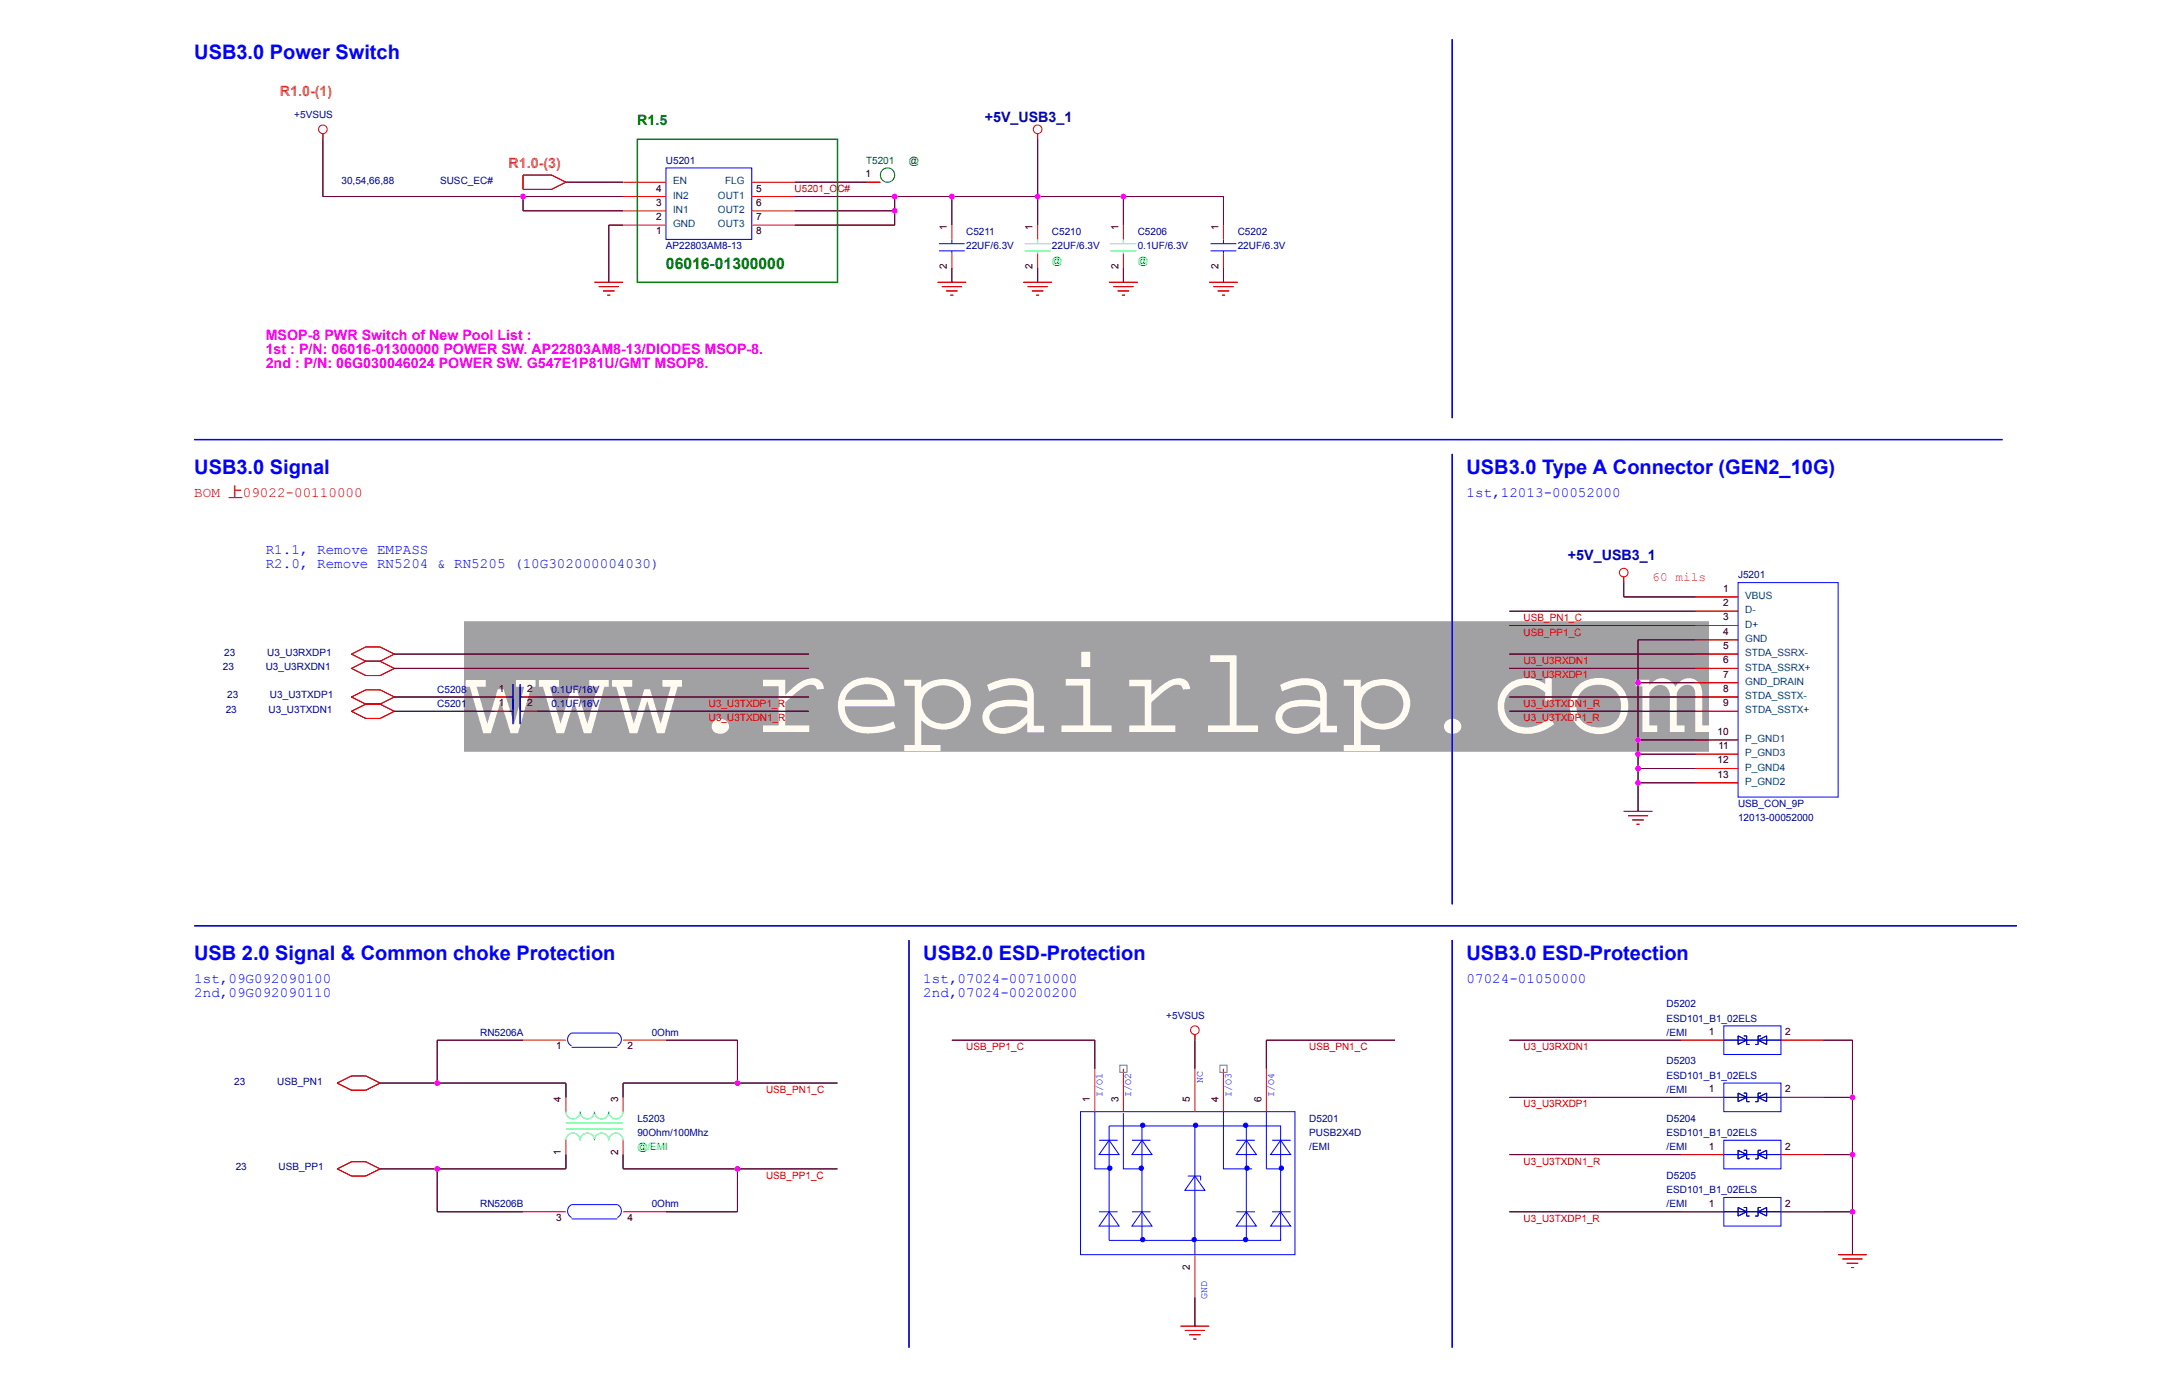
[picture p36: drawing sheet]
<svg xmlns="http://www.w3.org/2000/svg" width="220mm" height="139mm" viewBox="0 0 220 139" stroke-linecap="round" stroke-linejoin="round" font-family="sans-serif">
<defs><g id="words">
<text font-size="12.3" fill="#fffbf0" x="46.9" y="74">www.repairlap.com</text>
<g font-size="2" fill="#00f">
<text x="19.6" y="6">USB3.0 Power Switch</text>
<text x="19.6" y="47.9">USB3.0 Signal</text>
<text x="148.4" y="47.9">USB3.0 Type A Connector (GEN2_10G)</text>
<text x="19.6" y="97.1">USB 2.0 Signal &amp; Common choke Protection</text>
<text x="93.4" y="97.1">USB2.0 ESD-Protection</text>
<text x="148.4" y="97.1">USB3.0 ESD-Protection</text>
</g>
<text font-size="1.6" fill="#008000" x="67.4" y="27.3">06016-01300000</text>
<g font-size="1.4" fill="#ff8000">
<text x="28.3" y="9.7">R1.0-(1)</text>
<text x="51.5" y="17">R1.0-(3)</text>
</g>
<text font-size="1.4" fill="#008000" x="64.5" y="12.6">R1.5</text>
<g font-size="1.4" fill="#0000a0">
<text x="99.6" y="12.4">+5V_USB3_1</text>
<text x="158.6" y="56.6">+5V_USB3_1</text>
</g>
<g font-size="1.4" fill="#f0f">
<text x="26.9" y="34.3">MSOP-8 PWR Switch of New Pool List :</text>
<text x="26.9" y="35.8">1st : P/N: 06016-01300000 POWER SW. AP22803AM8-13/DIODES MSOP-8.</text>
<text x="26.9" y="37.2">2nd : P/N: 06G030046024 POWER SW. G547E1P81U/GMT MSOP8.</text>
</g>
<text font-size="1.4" fill="#f00" x="19.6" y="50.2">BOM 上09022-00110000</text>
<g font-size="1.4" fill="#00f">
<text x="148.4" y="50.2">1st,12013-00052000</text>
<text x="26.9" y="56">R1.1, Remove EMPASS</text>
<text x="26.9" y="57.5">R2.0, Remove RN5204 &amp; RN5205 (10G302000004030)</text>
<text x="19.6" y="99.4">1st,09G092090100</text>
<text x="19.6" y="100.9">2nd,09G092090110</text>
<text x="93.4" y="99.4">1st,07024-00710000</text>
<text x="93.4" y="100.9">2nd,07024-00200200</text>
<text x="148.4" y="99.4">07024-01050000</text>
</g>
<text font-size="1.3" fill="#ff8000" x="167.2" y="58.8">60 mils</text>
<g font-size="1" fill="#0000a0">
<text x="29.8" y="11.9">+5VSUS</text>
<text x="67.4" y="16.5">U5201</text>
<text x="34.5" y="18.6">30,54,66,88</text>
<text x="44.5" y="18.6">SUSC_EC#</text>
<text x="97.7" y="23.8">C5211</text>
<text x="106.4" y="23.8">C5210</text>
<text x="115.1" y="23.8">C5206</text>
<text x="125.2" y="23.8">C5202</text>
<text x="67.4" y="25.2">AP22803AM8-13</text>
<text x="97.7" y="25.2">22UF/6.3V</text>
<text x="106.4" y="25.2">22UF/6.3V</text>
<text x="115.1" y="25.2">0.1UF/6.3V</text>
<text x="125.2" y="25.2">22UF/6.3V</text>
<text x="175.8" y="58.5">J5201</text>
<text x="22.5" y="67.7">23</text>
<text x="22.7" y="66.3">23</text>
<text x="23" y="70.6">23</text>
<text x="26.9" y="67.7">U3_U3RXDN1</text>
<text x="27" y="66.3">U3_U3RXDP1</text>
<text x="27.3" y="70.6">U3_U3TXDP1</text>
<text x="44.2" y="71.5">C5201</text>
<text x="44.2" y="70.1">C5208</text>
<text x="55.8" y="71.5">0.1UF/16V</text>
<text x="55.8" y="70.1">0.1UF/16V</text>
<text x="22.8" y="72.1">23</text>
<text x="27.2" y="72.1">U3_U3TXDN1</text>
<text x="175.8" y="81.6">USB_CON_9P</text>
<text x="175.8" y="83.1">12013-00052000</text>
<text x="168.6" y="101.9">D5202</text>
<text x="48.6" y="104.8">RN5206A</text>
<text x="65.9" y="104.8">0Ohm</text>
<text x="118" y="103">+5VSUS</text>
<text x="168.6" y="103.3">ESD101_B1_02ELS</text>
<text x="168.6" y="104.8">/EMI</text>
<text x="168.6" y="107.7">D5203</text>
<text x="23.7" y="109.7">23</text>
<text x="28" y="109.7">USB_PN1</text>
<text x="64.5" y="113.4">L5203</text>
<text x="132.4" y="113.4">D5201</text>
<text x="168.6" y="113.4">D5204</text>
<text x="168.6" y="109.1">ESD101_B1_02ELS</text>
<text x="168.6" y="110.5">/EMI</text>
<text x="23.8" y="118.4">23</text>
<text x="28.2" y="118.4">USB_PP1</text>
<text x="64.5" y="114.9">90Ohm/100Mhz</text>
<text x="132.4" y="114.9">PUSB2X4D</text>
<text x="132.4" y="116.3">/EMI</text>
<text x="168.6" y="119.2">D5205</text>
<text x="168.6" y="114.9">ESD101_B1_02ELS</text>
<text x="168.6" y="116.3">/EMI</text>
<text x="48.6" y="122.1">RN5206B</text>
<text x="65.9" y="122.1">0Ohm</text>
<text x="168.6" y="120.7">ESD101_B1_02ELS</text>
<text x="168.6" y="122.1">/EMI</text>
</g>
<g font-size="1">
<text x="87.6" y="17.9">1</text>
<text x="66.4" y="23.7">1</text>
<text x="66.4" y="22.3">2</text>
<text x="66.4" y="20.8">3</text>
<text x="66.4" y="19.4">4</text>
<text x="76.5" y="19.4">5</text>
<text x="76.5" y="20.8">6</text>
<text x="76.5" y="22.3">7</text>
<text x="76.5" y="23.7">8</text>
<text x="95.8" y="23.3" transform="rotate(-90 95.8 23.3)">1</text>
<text x="104.5" y="23.3" transform="rotate(-90 104.5 23.3)">1</text>
<text x="113.1" y="23.3" transform="rotate(-90 113.1 23.3)">1</text>
<text x="123.3" y="23.3" transform="rotate(-90 123.3 23.3)">1</text>
<text x="95.8" y="27.2" transform="rotate(-90 95.8 27.2)">2</text>
<text x="104.5" y="27.2" transform="rotate(-90 104.5 27.2)">2</text>
<text x="113.1" y="27.2" transform="rotate(-90 113.1 27.2)">2</text>
<text x="123.3" y="27.2" transform="rotate(-90 123.3 27.2)">2</text>
<text x="174.3" y="59.9">1</text>
<text x="174.3" y="61.3">2</text>
<text x="174.3" y="62.8">3</text>
<text x="174.3" y="64.2">4</text>
<text x="174.3" y="65.6">5</text>
<text x="50.5" y="71.4">1</text>
<text x="50.5" y="70">1</text>
<text x="53.3" y="71.4">2</text>
<text x="53.3" y="70">2</text>
<text x="174.3" y="67.1">6</text>
<text x="174.3" y="68.5">7</text>
<text x="174.3" y="70">8</text>
<text x="174.3" y="71.4">9</text>
<text x="173.8" y="74.3">10</text>
<text x="173.8" y="77.2">12</text>
<text x="173.8" y="75.8">11</text>
<text x="173.8" y="78.7">13</text>
<text x="56.3" y="106.1">1</text>
<text x="63.5" y="106.1">2</text>
<text x="172.9" y="104.7">1</text>
<text x="180.6" y="104.7">2</text>
<text x="56.7" y="111.5" transform="rotate(-90 56.7 111.5)">4</text>
<text x="62.5" y="111.5" transform="rotate(-90 62.5 111.5)">3</text>
<text x="110.2" y="111.5" transform="rotate(-90 110.2 111.5)">1</text>
<text x="113.1" y="111.5" transform="rotate(-90 113.1 111.5)">3</text>
<text x="120.4" y="111.5" transform="rotate(-90 120.4 111.5)">5</text>
<text x="123.3" y="111.5" transform="rotate(-90 123.3 111.5)">4</text>
<text x="127.6" y="111.5" transform="rotate(-90 127.6 111.5)">6</text>
<text x="172.9" y="110.5">1</text>
<text x="180.6" y="110.5">2</text>
<text x="56.7" y="116.8" transform="rotate(-90 56.7 116.8)">1</text>
<text x="62.5" y="116.8" transform="rotate(-90 62.5 116.8)">2</text>
<text x="172.9" y="116.3">1</text>
<text x="180.6" y="116.3">2</text>
<text x="56.3" y="123.5">3</text>
<text x="63.5" y="123.5">4</text>
<text x="172.9" y="122">1</text>
<text x="180.6" y="122">2</text>
<text x="120.4" y="128.4" transform="rotate(-90 120.4 128.4)">2</text>
</g>
<g font-size="1" fill="#008000">
<text x="87.6" y="16.5">T5201</text>
<text x="92" y="16.5">@</text>
</g>
<g font-size="1" fill="#004080">
<text x="68.1" y="23">GND</text>
<text x="68.1" y="21.5">IN1</text>
<text x="68.1" y="20.1">IN2</text>
<text x="68.1" y="18.6">EN</text>
<text x="72.6" y="20.1">OUT1</text>
<text x="72.6" y="21.5">OUT2</text>
<text x="72.6" y="23">OUT3</text>
<text x="73.4" y="18.6">FLG</text>
<text x="176.6" y="60.6">VBUS</text>
<text x="176.6" y="62">D-</text>
<text x="176.6" y="63.5">D+</text>
<text x="176.6" y="64.9">GND</text>
<text x="176.6" y="66.4">STDA_SSRX-</text>
<text x="176.6" y="67.8">STDA_SSRX+</text>
<text x="176.6" y="69.3">GND_DRAIN</text>
<text x="176.6" y="70.7">STDA_SSTX-</text>
<text x="176.6" y="72.2">STDA_SSTX+</text>
<text x="176.6" y="75">P_GND1</text>
<text x="176.6" y="76.5">P_GND3</text>
<text x="176.6" y="77.9">P_GND4</text>
<text x="176.6" y="79.4">P_GND2</text>
</g>
<g font-size="1" fill="#f00">
<text x="80.4" y="19.4">U5201_OC#</text>
<text x="154.1" y="62.8">USB_PN1_C</text>
<text x="154.1" y="64.3">USB_PP1_C</text>
<text x="71.7" y="71.5">U3_U3TXDP1_R</text>
<text x="154.1" y="71.5">U3_U3TXDN1_R</text>
<text x="154.1" y="68.6">U3_U3RXDP1</text>
<text x="154.1" y="67.2">U3_U3RXDN1</text>
<text x="71.7" y="72.9">U3_U3TXDN1_R</text>
<text x="154.1" y="72.9">U3_U3TXDP1_R</text>
<text x="97.7" y="106.2">USB_PP1_C</text>
<text x="132.4" y="106.2">USB_PN1_C</text>
<text x="154.1" y="106.2">U3_U3RXDN1</text>
<text x="77.5" y="110.5">USB_PN1_C</text>
<text x="154.1" y="112">U3_U3RXDP1</text>
<text x="77.5" y="119.2">USB_PP1_C</text>
<text x="154.1" y="117.8">U3_U3TXDN1_R</text>
<text x="154.1" y="123.6">U3_U3TXDP1_R</text>
</g>
<g font-size="1" fill="#0f0">
<text x="106.4" y="26.7">@</text>
<text x="115.1" y="26.7">@</text>
<text x="64.5" y="116.3">@/EMI</text>
</g>
<g font-size="1" fill="#00f">
<text x="111.5" y="111" transform="rotate(-90 111.5 111)">I/O1</text>
<text x="114.4" y="111" transform="rotate(-90 114.4 111)">I/O2</text>
<text x="121.7" y="109.5" transform="rotate(-90 121.7 109.5)">NC</text>
<text x="124.6" y="111" transform="rotate(-90 124.6 111)">I/O3</text>
<text x="128.9" y="111" transform="rotate(-90 128.9 111)">I/O4</text>
<text x="122.1" y="131.4" transform="rotate(-90 122.1 131.4)">GND</text>
</g>
</g></defs>
<path d="M46.9 62.9h126v13.1h-126z" fill="#a1a1a3" stroke="#a1a1a3" stroke-width=".1"/>
<g fill="none" stroke="#00f" stroke-width=".1">
<path d="M67.4 17h8.6v7.2h-8.6zM95 24.6h2.6M95 25.4h2.6M96.3 24.2v.4M96.3 25.4v.3M175.8 58.9h10.2v21.7h-10.2zM51.5 71.9h.4M51.5 70.5h.4M51.9 69.2v4M52.6 69.2v4M52.6 71.9h.3M52.6 70.5h.3"/>
<path d="M57.8 105.9h4.7M62.5 105.8a.72 .72 0 0 0 .4-.7 .72 .72 0 0 0-.4-.6h-4.7a.72 .72 0 0 0-.4 .6 .72 .72 0 0 0 .4 .7M111.2 115.3h1.9M112.2 113.9h17.4v11.5h-17.4zM112.2 115.3l1 1.5h-2zM113.6 112.6v5.6h1.9M114.5 115.3h1.9M115.5 113.9v11.5M115.5 115.3l1 1.5h-2zM120.2 118.9h1.3M120.9 118.9l1 1.5h-2zM125.1 115.3h1.9"/>
<path d="M126.1 113.9v11.5M126.1 115.3l1 1.5h-2zM128.1 112.4v5.8M128.7 115.3h1.9M129.6 115.3l1 1.5h-2.1zM174.4 115.3h5.8v2.9h-5.8zM174.4 103.7h5.8v2.9h-5.8zM174.4 109.5h5.8v2.9h-5.8zM174.4 116.8h5.8M174.4 105.2h5.8M174.4 111h5.8M175.8 104.8l.9 .4-.9 .4z"/>
<path d="M175.8 110.5l.9 .5-.9 .4zM175.8 116.3l.9 .5-.9 .4zM176.4 104.8h.3v.8h.3M176.4 110.5h.3v.9h.3M176.4 116.3h.3v.9h.3M177.9 105.2l.8-.4v.8zM177.9 111l.8-.5v.9zM177.9 116.8l.8-.5v.9zM178.1 104.8h-.2v.8h-.3M178.1 110.5h-.2v.9h-.3M178.1 116.3h-.2v.9h-.3M57.8 123.3h4.7"/>
<path d="M62.5 123.1a.72 .72 0 0 0 .4-.6 .72 .72 0 0 0-.4-.7h-4.7a.72 .72 0 0 0-.4 .7 .72 .72 0 0 0 .4 .6M111.2 122.5h1.9M112.2 122.5l1 1.5h-2zM114.5 122.5h1.9M115.5 122.5l1 1.5h-2zM125.1 122.5h1.9M126.1 122.5l1 1.5h-2zM128.7 122.5h1.9M129.6 122.5l1 1.5h-2.1zM174.4 121.1h5.8v2.9h-5.8zM174.4 122.5h5.8M175.8 122.1l.9 .4-.9 .5z"/>
<path d="M176.4 122.1h.3v.9h.3M177.9 122.5l.8-.4v.9zM178.1 122.1h-.2v.9h-.3"/>
</g>
<g fill="none" stroke="#f00" stroke-width=".1">
<path d="M63 18.4h4.4M63 19.9h4.4M76 18.4h4.4M76 19.9h4.4M87.6 18.4h1.5M63 22.8h4.4M63 21.3h4.4M76 22.8h4.4M76 21.3h4.4M96.3 22.8v1.4M96.3 25.7v1.4M105 22.8v1.4"/>
<path d="M105 25.7v1.4M113.6 22.8v1.4M113.6 25.7v1.4M50 70.5h1.5M50 71.9h1.5M52.9 70.5h1.5M52.9 71.9h1.5M171.5 60.4h4.3M171.5 61.8h4.3M171.5 63.3h4.3M171.5 64.7h4.3M171.5 66.2h4.3"/>
<path d="M171.5 67.6h4.3M171.5 69h4.3M171.5 70.5h4.3M171.5 71.9h4.3M171.5 74.8h4.3M171.5 79.2h4.3M171.5 76.3h4.3M171.5 77.7h4.3M52.9 105.2h4.3M57.2 111v1.4M57.2 115.3v1.5M63 111v1.4"/>
<path d="M63 115.3v1.5M63 105.2h4.4M170 116.8h4.4M170 105.2h4.4M170 111h4.4M180.2 116.8h4.3M180.2 105.2h4.3M180.2 111h4.3M52.9 122.5h4.3M63 122.5h4.4M170 122.5h4.4M180.2 122.5h4.3"/>
</g>
<g fill="#000">
<path d="M87.6 18.4h1.5zM50 71.9h1.5zM50 70.5h1.5zM51.5 71.9h.4zM51.5 70.5h.4zM52.6 71.9h.3zM52.6 70.5h.3zM52.9 71.9h1.5zM52.9 70.5h1.5zM175.8 117.2l.9-.4zM175.8 116.3l.9 .5zM175.8 116.3v.9z"/>
<path d="M175.8 105.6l.9-.4zM175.8 104.8l.9 .4zM175.8 104.8v.8zM175.8 111.4l.9-.4zM175.8 110.5l.9 .5zM175.8 110.5v.9zM176.7 116.3v.9zM176.4 116.3h.3zM176.7 104.8v.8zM176.4 104.8h.3zM176.7 110.5v.9zM176.4 110.5h.3z"/>
<path d="M176.7 117.2h.3zM176.7 105.6h.3zM176.7 111.4h.3zM177.9 116.3h.2zM177.9 116.3v.9zM177.6 117.2h.3zM177.9 104.8h.2zM177.9 104.8v.8zM177.6 105.6h.3zM177.9 110.5h.2zM177.9 110.5v.9zM177.6 111.4h.3z"/>
<path d="M178.7 116.3v.9zM177.9 116.8l.8-.5zM177.9 116.8l.8 .4zM178.7 104.8v.8zM177.9 105.2l.8-.4zM177.9 105.2l.8 .4zM178.7 110.5v.9zM177.9 111l.8-.5zM177.9 111l.8 .4zM175.8 123l.9-.5zM175.8 122.1l.9 .4zM175.8 122.1v.9z"/>
<path d="M176.7 122.1v.9zM176.4 122.1h.3zM176.7 123h.3zM177.9 122.1h.2zM177.9 122.1v.9zM177.6 123h.3zM178.7 122.1v.9zM177.9 122.5l.8-.4zM177.9 122.5l.8 .5z"/>
</g>
<g fill="none" stroke="#000" stroke-width=".1">
<path d="M51.9 69.2v4M52.6 69.2v4M171.5 60.4h4.3M171.5 61.8h4.3M171.5 63.3h4.3M171.5 64.7h4.3M171.5 66.2h4.3M171.5 67.6h4.3M171.5 69h4.3M171.5 70.5h4.3M171.5 71.9h4.3M171.5 74.8h4.3"/>
<path d="M171.5 79.2h4.3M171.5 76.3h4.3M171.5 77.7h4.3M170 116.8h14.5M170 105.2h14.5M170 111h14.5M170 122.5h14.5"/>
</g>
<circle cx="89.8" cy="17.7" r=".72" fill="none" stroke="#008000" stroke-width=".1"/>
<path d="M103.7 24.6h2.6M103.7 25.4h2.6M105 24.2v.4M105 25.4v.3M112.3 24.6h2.6M112.3 25.4h2.6M113.6 24.2v.4M113.6 25.4v.3M57.2 112.4a.72 .72 0 0 0 .8 .7 .72 .72 0 0 0 .7-.7 .72 .72 0 0 0 .7 .7 .72 .72 0 0 0 .7-.7 .72 .72 0 0 0 .8 .7 .72 .72 0 0 0 .7-.7 .72 .72 0 0 0 .7 .7 .72 .72 0 0 0 .7-.7M57.2 114.2h5.8M57.2 113.6h5.8M63 115.3a.72 .72 0 0 0-.7-.7 .72 .72 0 0 0-.7 .7 .72 .72 0 0 0-.7-.7 .72 .72 0 0 0-.8 .7 .72 .72 0 0 0-.7-.7 .72 .72 0 0 0-.7 .7 .72 .72 0 0 0-.7-.7 .72 .72 0 0 0-.8 .7" fill="none" stroke="#00ff80" stroke-width=".1"/>
<circle cx="115.5" cy="118.1" r=".22" fill="#00f"/>
<circle cx="115.5" cy="118.1" r=".22" fill="none" stroke="#00f" stroke-width=".1"/>
<circle cx="115.6" cy="125.4" r=".22" fill="#00f"/>
<circle cx="115.6" cy="125.4" r=".22" fill="none" stroke="#00f" stroke-width=".1"/>
<circle cx="115.6" cy="113.8" r=".22" fill="#00f"/>
<circle cx="115.6" cy="113.8" r=".22" fill="none" stroke="#00f" stroke-width=".1"/>
<circle cx="120.9" cy="113.8" r=".22" fill="#00f"/>
<circle cx="120.9" cy="113.8" r=".22" fill="none" stroke="#00f" stroke-width=".1"/>
<circle cx="126" cy="113.8" r=".22" fill="#00f"/>
<circle cx="126" cy="113.8" r=".22" fill="none" stroke="#00f" stroke-width=".1"/>
<circle cx="126" cy="125.4" r=".22" fill="#00f"/>
<g fill="none" stroke="#00f" stroke-width=".1">
<path d="M128.1 118.2h1.5"/>
<circle cx="126" cy="125.4" r=".22"/>
</g>
<circle cx="129.6" cy="118.1" r=".22" fill="#00f"/>
<circle cx="129.6" cy="118.1" r=".22" fill="none" stroke="#00f" stroke-width=".1"/>
<circle cx="120.8" cy="125.4" r=".22" fill="#00f"/>
<g fill="none" stroke="#00f" stroke-width=".1">
<path d="M121.5 118.9v.5"/>
<circle cx="120.8" cy="125.4" r=".22"/>
</g>
<circle cx="112.3" cy="118.1" r=".22" fill="#00f"/>
<g fill="none" stroke="#00f" stroke-width=".1">
<path d="M110.8 112.4v5.8h1.4M120.9 113.9v13"/>
<circle cx="112.3" cy="118.1" r=".22"/>
</g>
<circle cx="126.2" cy="118.1" r=".22" fill="#00f"/>
<g fill="none" stroke="#00f" stroke-width=".1">
<path d="M122.5 24.6h2.6M122.5 25.4h2.6M123.8 24.2v.4M123.8 25.4v.3M109.3 112.4h21.7v14.5h-21.7zM123.8 112.4v5.8h2.9"/>
<circle cx="126.2" cy="118.1" r=".22"/>
</g>
<g fill="none" stroke="#f00" stroke-width=".1">
<path d="M32.7 13.5v.6M52.9 17.7h2.9l1.4 .7-1.4 .8h-2.9zM105 13.5v.6M60.1 28.6h2.9M60.6 29h2M61 29.4h1.2M61.4 29.9h.3M94.8 28.6h2.9M95.3 29h2M95.7 29.4h1.2M96.1 29.9h.3M103.5 28.6h2.9"/>
<path d="M104 29h2M104.4 29.4h1.1M104.8 29.9h.3M112.2 28.6h2.9M112.6 29h2.1M113.1 29.4h1.1M113.5 29.9h.3M122.3 28.6h2.9M122.8 29h2M123.2 29.4h1.1M123.6 29.9h.3M123.8 22.8v1.4"/>
<path d="M123.8 25.7v1.4M164.3 58.3v.6M37 66.9l-1.4-.8 1.4-.7h1.4l1.5 .7-1.5 .8M37 66.9h1.4M37 66.9l-1.4 .7 1.4 .7h1.4l1.5-.7-1.5-.7M37 71.2h1.4M37 71.2l-1.4 .7 1.4 .8h1.4l1.5-.8-1.5-.7M38.4 71.2l1.5-.7-1.5-.7h-1.4l-1.4 .7 1.4 .7M164.3 82.1h2.9M164.7 82.5h2M165.1 82.9h1.2M165.6 83.4h.3"/>
<path d="M34.1 109.5l1.5-.7h1.4l1.4 .7-1.4 .8h-1.4zM34.1 118.2l1.5-.7h1.4l1.4 .7-1.4 .7h-1.4zM110.8 108.1v4.3M113.6 108.1v4.3M120.9 104.6v.6M120.9 108.1v4.3M123.8 108.1v4.3M128.1 108.1v4.3M119.4 134.1h2.9M119.9 134.6h2M120.3 135h1.2M120.7 135.4h.3"/>
<path d="M120.9 126.9v4.3M186 126.9h2.8M186.4 127.3h2M186.8 127.8h1.2M187.3 128.2h.2"/>
<circle cx="32.7" cy="13.1" r=".43"/>
<circle cx="105" cy="13.1" r=".43"/>
<circle cx="164.3" cy="57.9" r=".43"/>
<circle cx="120.9" cy="104.2" r=".43"/>
</g>
<path d="M113.3 107.7h.7v.7h-.7zM123.4 107.7h.7v.7h-.7z" fill="none" stroke="#808080" stroke-width=".1"/>
<g fill="#000">
<path d="M32.7 13.5v.6zM52.9 17.7v1.5zM55.8 17.7l1.4 .7zM55.8 19.2l1.4-.8zM105 13.5v.6zM52.9 19.9v1.4zM61.4 29.9h.3zM61 29.4h1.2zM61.6 22.8h1.4zM90.5 19.9v1.4zM90.5 21.3v1.5zM96.1 29.9h.3z"/>
<path d="M96.3 27.1v1.5zM95.7 29.4h1.2zM104.8 29.9h.3zM105 27.1v1.5zM104.4 29.4h1.1zM113.5 29.9h.3zM113.6 27.1v1.5zM113.1 29.4h1.1zM123.6 29.9h.3zM123.8 27.1v1.5zM123.2 29.4h1.1zM164.3 58.3v.6z"/>
<path d="M35.6 66.1l1.4 .8zM35.6 67.6l1.4 .7zM35.6 70.5l1.4 .7zM35.6 71.9l1.4 .8zM35.6 66.1l1.4-.7zM37 66.9h1.4zM35.6 67.6l1.4-.7zM37 68.3h1.4zM35.6 70.5l1.4-.7zM37 71.2h1.4zM35.6 71.9l1.4-.7zM37 72.7h1.4z"/>
<path d="M37 65.4h1.4zM38.4 66.9l1.5-.8zM38.4 68.3l1.5-.7zM37 69.8h1.4zM38.4 71.2l1.5-.7zM38.4 72.7l1.5-.8zM38.4 65.4l1.5 .7zM38.4 66.9l1.5 .7zM38.4 69.8l1.5 .7zM38.4 71.2l1.5 .7zM164.3 58.9v1.5zM165.7 74.8v1.5z"/>
<path d="M165.7 76.3v1.4zM165.7 77.7v1.5zM165.6 83.4h.3zM165.1 82.9h1.2zM34.1 109.5l1.5-.7zM34.1 118.2l1.5-.7zM35.6 108.8h1.4zM34.1 109.5l1.5 .8zM35.6 117.5h1.4zM34.1 118.2l1.5 .7zM37 108.8l1.4 .7zM35.6 110.3h1.4z"/>
<path d="M37 117.5l1.4 .7zM35.6 118.9h1.4zM37 110.3l1.4-.8zM37 118.9l1.4-.7zM57.2 116.8v1.4zM57.2 109.5v1.5zM63 116.8v1.4zM63 109.5v1.5zM120.9 104.6v.6zM120.7 135.4h.3zM120.3 135h1.2zM187.3 128.2h.2z"/>
<path d="M186.8 127.8h1.2z"/>
</g>
<g fill="none" stroke="#000" stroke-width=".1">
<path d="M32.7 14.1v5.8h30.3M52.9 17.7h2.9M52.9 19.2h2.9M57.2 18.4h5.8M80.4 18.4h7.2M80.4 19.9h43.4v2.9M96.3 19.9v2.9M105 14.1v8.7M113.6 19.9v2.9M52.9 21.3h10.1M60.1 28.6h2.9M60.6 29h2"/>
<path d="M61.6 22.8v5.8M80.4 21.3h10.1M80.4 22.8h10.1M94.8 28.6h2.9M95.3 29h2M103.5 28.6h2.9M104 29h2M112.2 28.6h2.9M112.6 29h2.1M122.3 28.6h2.9M122.8 29h2M39.9 71.9h10.1"/>
<path d="M39.9 70.5h10.1M39.9 66.2h41.9M39.9 67.6h41.9M54.4 71.9h27.4M54.4 70.5h27.4M152.7 66.2h18.8M152.7 71.9h18.8M152.7 70.5h18.8M152.7 67.6h18.8M152.7 61.8h18.8M152.7 63.3h18.8M164.3 60.4h7.2"/>
<path d="M165.7 69h5.8M165.7 76.3h5.8M165.7 77.7h5.8M171.5 64.7h-5.8v10.1h5.8M171.5 79.2h-5.8v2.9M164.3 82.1h2.9M164.7 82.5h2M38.4 109.5h18.8M38.4 118.2h18.8M44.2 118.2v4.3h8.7M52.9 105.2h-8.7v4.3M63 109.5h21.7"/>
<path d="M63 118.2h21.7M67.4 105.2h7.2v4.3M74.6 118.2v4.3h-7.2M96.3 105.2h14.5v2.9M120.9 105.2v2.9M141.1 105.2h-13v2.9M152.7 105.2h17.3M152.7 111h17.3M152.7 116.8h17.3M184.5 105.2h2.9v21.7M184.5 111h2.9M184.5 116.8h2.9"/>
<path d="M119.4 134.1h2.9M119.9 134.6h2M120.9 131.2v2.9M152.7 122.5h17.3M184.5 122.5h2.9M186 126.9h2.8M186.4 127.3h2"/>
</g>
<g fill="none" stroke="#800040" stroke-width=".1">
<path d="M32.7 14.1v5.8h30.3M52.9 19.9v1.4h10.1M57.2 18.4h5.8M80.4 18.4h7.2M80.4 19.9h43.4v2.9M90.5 19.9v2.9h-10.1M96.3 19.9v2.9M105 14.1v8.7M113.6 19.9v2.9M63 22.8h-1.4v5.8M80.4 21.3h10.1M96.3 27.1v1.5"/>
<path d="M105 27.1v1.5M113.6 27.1v1.5M123.8 27.1v1.5M164.3 58.9v1.5h7.2M39.9 71.9h10.1M39.9 70.5h10.1M39.9 66.2h41.9M39.9 67.6h41.9M54.4 71.9h27.4M54.4 70.5h27.4M152.7 66.2h18.8M152.7 71.9h18.8"/>
<path d="M152.7 70.5h18.8M152.7 67.6h18.8M152.7 61.8h18.8M152.7 63.3h18.8M165.7 69h5.8M165.7 74.8h5.8M165.7 76.3h5.8M165.7 77.7h5.8M165.7 79.2h5.8M171.5 64.7h-5.8v17.4M38.4 109.5h18.8v1.5M44.2 118.2v4.3h8.7"/>
<path d="M52.9 105.2h-8.7v4.3M57.2 116.8v1.4h-18.8M63 116.8v1.4h21.7M67.4 105.2h7.2v4.3M74.6 118.2v4.3h-7.2M84.7 109.5h-21.7v1.5M96.3 105.2h14.5v2.9M120.9 105.2v2.9M141.1 105.2h-13v2.9M152.7 105.2h17.3M152.7 111h17.3M152.7 116.8h17.3"/>
<path d="M184.5 105.2h2.9v21.7M184.5 111h2.9M184.5 116.8h2.9M120.9 131.2v2.9M152.7 122.5h17.3M184.5 122.5h2.9"/>
</g>
<g fill="#f0f">
<circle cx="165.7" cy="69" r=".29"/>
<circle cx="165.7" cy="74.8" r=".29"/>
<circle cx="165.7" cy="76.3" r=".29"/>
<circle cx="165.7" cy="77.7" r=".29"/>
<circle cx="165.7" cy="79.2" r=".29"/>
<circle cx="74.6" cy="118.2" r=".29"/>
<circle cx="74.6" cy="109.5" r=".29"/>
<circle cx="44.2" cy="109.5" r=".29"/>
<circle cx="44.2" cy="118.2" r=".29"/>
<circle cx="90.5" cy="19.9" r=".29"/>
<circle cx="90.5" cy="21.3" r=".29"/>
<circle cx="113.6" cy="19.9" r=".29"/>
<circle cx="96.3" cy="19.9" r=".29"/>
<circle cx="105" cy="19.9" r=".29"/>
<circle cx="187.4" cy="111" r=".29"/>
<circle cx="187.4" cy="116.8" r=".29"/>
<circle cx="187.4" cy="122.6" r=".29"/>
<circle cx="52.9" cy="19.9" r=".29"/>
</g>
<path d="M64.5 14.1h20.2v14.5h-20.2z" fill="none" stroke="#008000" stroke-width=".14"/>
<path d="M146.9 4v38.3M19.6 44.5h183M146.9 45.9v45.6M19.6 93.6h184.4M92 95.1v41.2M146.9 95.1v41.2" fill="none" stroke="#000" stroke-width=".1"/>
<path d="M146.9 4v38.3M19.6 44.5h183M146.9 45.9v45.6M19.6 93.6h184.4M92 95.1v41.2M146.9 95.1v41.2" fill="none" stroke="#00f" stroke-width=".14"/>
<use href="#words"/>
</svg>
